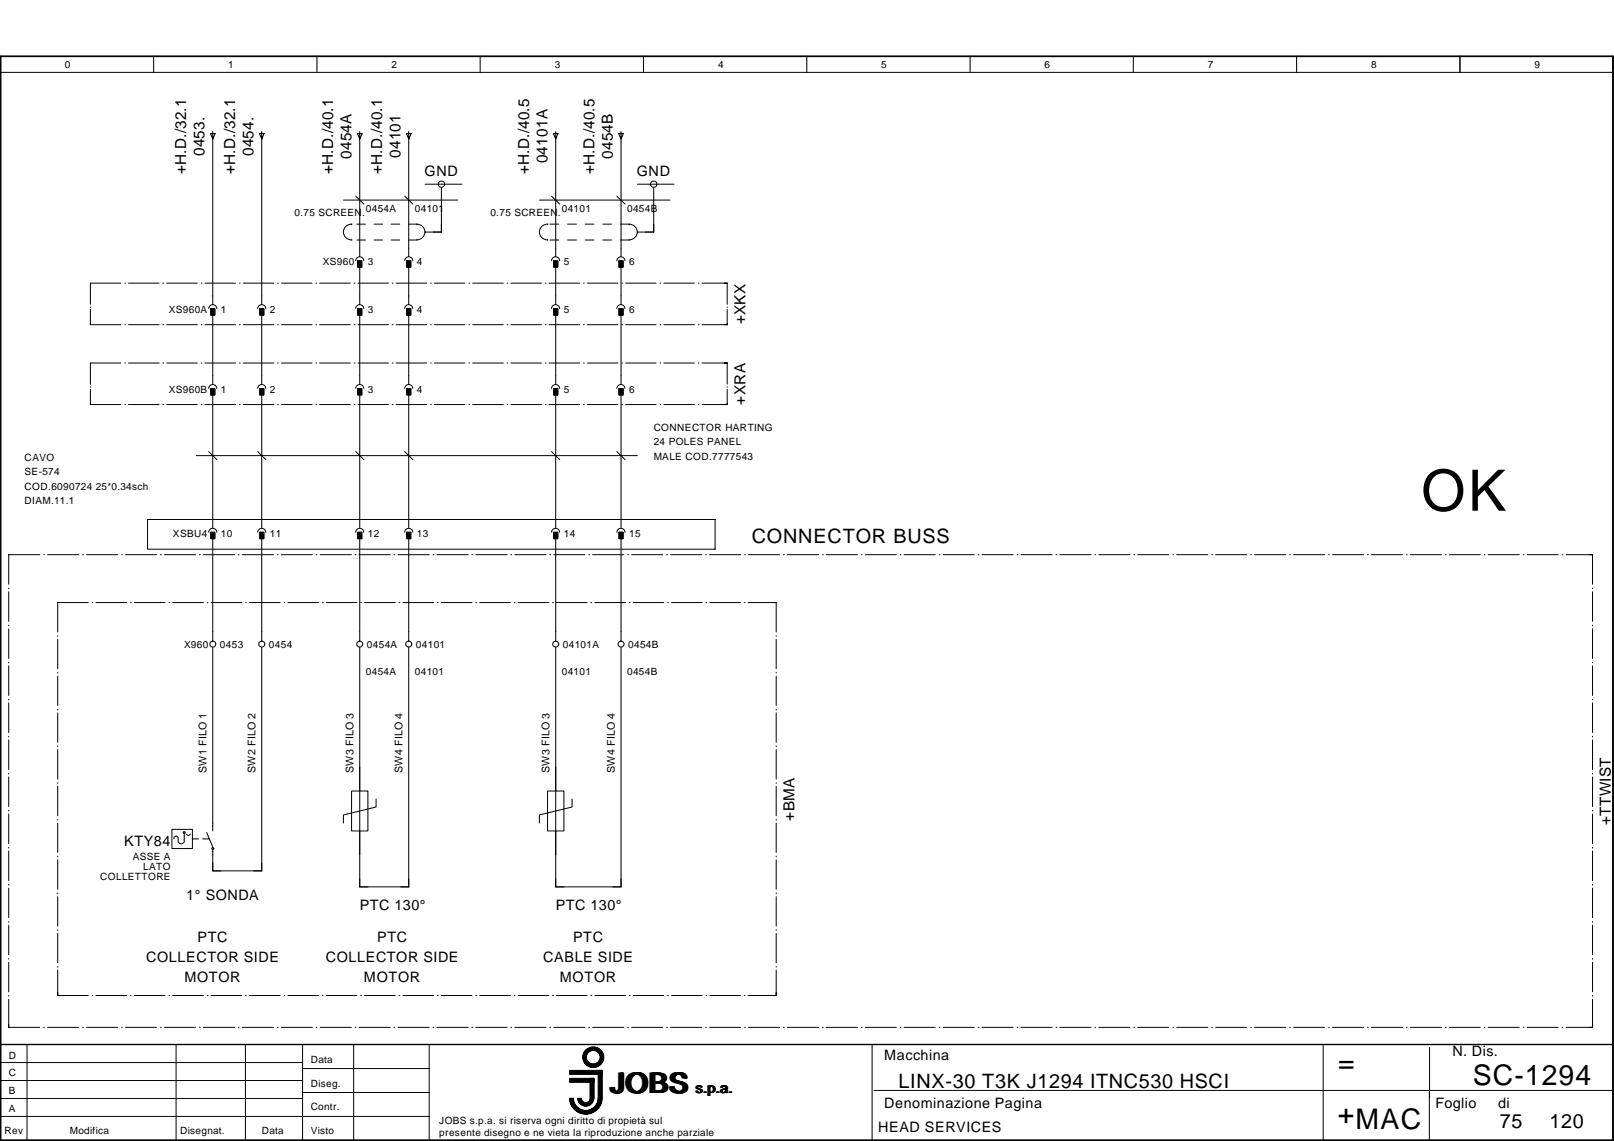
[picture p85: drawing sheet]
<svg xmlns="http://www.w3.org/2000/svg" width="297mm" height="210mm" viewBox="0 0 297 210" stroke-linecap="round" stroke-linejoin="round" font-family="sans-serif">
<defs><g id="words">
<text font-size="10.5" x="261.6" y="94">OK</text>
<g font-size="5.2">
<text x="246.3" y="197.2">=</text>
<text x="112.5" y="201">JOBS</text>
<text x="271.1" y="199.6">SC-1294</text>
<text x="246.2" y="206.7">+MAC</text>
</g>
<g font-size="3.6">
<text x="138.3" y="99.8">CONNECTOR BUSS</text>
<text x="165.4" y="200.2">LINX-30 T3K J1294 ITNC530 HSCI</text>
<text x="276.1" y="207.6">75</text>
<text x="285.2" y="207.6">120</text>
</g>
<g font-size="2.8">
<text x="37.7" y="28.7" transform="rotate(-90 37.7 28.7)">0453.</text>
<text x="46.7" y="28.7" transform="rotate(-90 46.7 28.7)">0454.</text>
<text x="64.7" y="29.2" transform="rotate(-90 64.7 29.2)">0454A</text>
<text x="73.7" y="29.1" transform="rotate(-90 73.7 29.1)">04101</text>
<text x="112.8" y="29.2" transform="rotate(-90 112.8 29.2)">0454B</text>
<text x="34.3" y="32" transform="rotate(-90 34.3 32)">+H.D./32.1</text>
<text x="43.3" y="32" transform="rotate(-90 43.3 32)">+H.D./32.1</text>
<text x="61.3" y="32" transform="rotate(-90 61.3 32)">+H.D./40.1</text>
<text x="70.3" y="32" transform="rotate(-90 70.3 32)">+H.D./40.1</text>
<text x="97.4" y="32" transform="rotate(-90 97.4 32)">+H.D./40.5</text>
<text x="100.8" y="30.1" transform="rotate(-90 100.8 30.1)">04101A</text>
<text x="109.4" y="32" transform="rotate(-90 109.4 32)">+H.D./40.5</text>
<text x="137.2" y="59.6" transform="rotate(-90 137.2 59.6)">+XKX</text>
<text x="137.2" y="74.4" transform="rotate(-90 137.2 74.4)">+XRA</text>
<text x="146.2" y="151" transform="rotate(-90 146.2 151)">+BMA</text>
<text x="296.5" y="151.8" transform="rotate(-90 296.5 151.8)">+TTWIST</text>
</g>
<g font-size="2.6">
<text x="78.1" y="32.4">GND</text>
<text x="117.2" y="32.4">GND</text>
<text x="22.9" y="155.6">KTY84</text>
<text x="34.3" y="165.5">1° SONDA</text>
<text x="66.2" y="167.4">PTC 130°</text>
<text x="102.3" y="167.4">PTC 130°</text>
<text x="36.4" y="173.3">PTC</text>
<text x="69.4" y="173.3">PTC</text>
<text x="105.5" y="173.3">PTC</text>
<text x="26.9" y="177">COLLECTOR SIDE</text>
<text x="60" y="177">COLLECTOR SIDE</text>
<text x="100" y="177">CABLE SIDE</text>
<text x="33.9" y="180.6">MOTOR</text>
<text x="67" y="180.6">MOTOR</text>
<text x="103.1" y="180.6">MOTOR</text>
<text x="162.7" y="195.1">Macchina</text>
<text x="267.3" y="194.3">N. Dis.</text>
<text x="128.1" y="201">s.p.a.</text>
<text x="162.7" y="203.9">Denominazione Pagina</text>
<text x="264.2" y="203.9">Foglio</text>
<text x="275.7" y="203.9">di</text>
<text x="161.6" y="208.3">HEAD SERVICES</text>
</g>
<g font-size="2">
<text x="38" y="142.2" transform="rotate(-90 38 142.2)">SW1 FILO 1</text>
<text x="47.1" y="142.2" transform="rotate(-90 47.1 142.2)">SW2 FILO 2</text>
<text x="65.1" y="142.2" transform="rotate(-90 65.1 142.2)">SW3 FILO 3</text>
<text x="74.1" y="142.2" transform="rotate(-90 74.1 142.2)">SW4 FILO 4</text>
<text x="101.2" y="142.2" transform="rotate(-90 101.2 142.2)">SW3 FILO 3</text>
<text x="113.2" y="142.2" transform="rotate(-90 113.2 142.2)">SW4 FILO 4</text>
</g>
<g font-size="1.8">
<text x="12" y="12.6">0</text>
<text x="42" y="12.6">1</text>
<text x="72" y="12.6">2</text>
<text x="102.1" y="12.6">3</text>
<text x="132.2" y="12.6">4</text>
<text x="162.2" y="12.6">5</text>
<text x="192.3" y="12.6">6</text>
<text x="222.3" y="12.6">7</text>
<text x="252.4" y="12.6">8</text>
<text x="282.4" y="12.6">9</text>
<text x="54.2" y="39.8">0.75 SCREEN.</text>
<text x="67.3" y="39">0454A</text>
<text x="76.3" y="39">04101</text>
<text x="90.3" y="39.8">0.75 SCREEN.</text>
<text x="103.4" y="39">04101</text>
<text x="115.4" y="39">0454B</text>
<text x="59.4" y="48.8">XS960</text>
<text x="67.7" y="48.8">3</text>
<text x="76.7" y="48.8">4</text>
<text x="103.8" y="48.8">5</text>
<text x="115.8" y="48.8">6</text>
<text x="31.1" y="57.6">XS960A</text>
<text x="40.7" y="57.6">1</text>
<text x="49.7" y="57.6">2</text>
<text x="67.7" y="57.6">3</text>
<text x="76.7" y="57.6">4</text>
<text x="103.8" y="57.6">5</text>
<text x="115.8" y="57.6">6</text>
<text x="31.1" y="72.3">XS960B</text>
<text x="40.7" y="72.3">1</text>
<text x="49.7" y="72.3">2</text>
<text x="67.7" y="72.3">3</text>
<text x="76.7" y="72.3">4</text>
<text x="103.8" y="72.3">5</text>
<text x="115.8" y="72.3">6</text>
<text x="120.3" y="79.3">CONNECTOR HARTING</text>
<text x="120.3" y="81.9">24 POLES PANEL</text>
<text x="4.5" y="84.8">CAVO</text>
<text x="4.5" y="87.5">SE-574</text>
<text x="120.3" y="84.6">MALE COD.7777543</text>
<text x="4.5" y="90.1">COD.6090724 25*0.34sch</text>
<text x="4.5" y="92.8">DIAM.11.1</text>
<text x="31.8" y="98.7">XSBU4</text>
<text x="40.7" y="98.7">10</text>
<text x="49.7" y="98.7">11</text>
<text x="67.7" y="98.7">12</text>
<text x="76.7" y="98.7">13</text>
<text x="103.8" y="98.7">14</text>
<text x="115.8" y="98.7">15</text>
<text x="33.9" y="119.3">X960</text>
<text x="40.5" y="119.3">0453</text>
<text x="49.5" y="119.3">0454</text>
<text x="67.5" y="119.3">0454A</text>
<text x="76.5" y="119.3">04101</text>
<text x="103.6" y="119.3">04101A</text>
<text x="115.6" y="119.3">0454B</text>
<text x="67.3" y="124.2">0454A</text>
<text x="76.3" y="124.2">04101</text>
<text x="103.4" y="124.2">04101</text>
<text x="115.4" y="124.2">0454B</text>
<text x="18.4" y="161.9">COLLETTORE</text>
<text x="24.4" y="158.2">ASSE A</text>
<text x="26.3" y="160">LATO</text>
<text x="1.6" y="194.7">D</text>
<text x="57.2" y="195.5">Data</text>
<text x="1.6" y="201.3">B</text>
<text x="1.6" y="198">C</text>
<text x="57.2" y="199.9">Diseg.</text>
<text x=".8" y="208.7">Rev</text>
<text x="1.6" y="204.6">A</text>
<text x="12.9" y="208.7">Modifica</text>
<text x="33.1" y="208.7">Disegnat.</text>
<text x="48.2" y="208.7">Data</text>
<text x="57.2" y="204.3">Contr.</text>
<text x="57.2" y="208.7">Visto</text>
<text x="80.9" y="206.8">JOBS s.p.a. si riserva ogni diritto di propietà sul</text>
<text x="80.9" y="209">presente disegno e ne vieta la riproduzione anche parziale</text>
</g>
</g></defs>
<g fill="none" stroke="#000" stroke-width=".18">
<path d="M.1 10.4h296.8v199.4h-296.8zM.1 13.3h296.8M28.3 10.4v2.9M58.3 10.4v2.9M88.4 10.4v2.9M118.4 10.4v2.9M148.5 10.4v2.9M178.5 10.4v2.9M208.6 10.4v2.9M238.6 10.4v2.9M268.7 10.4v2.9M63.2 36.8h21"/>
<path d="M78.2 33.9h6.8M99.3 36.8h24M117.3 33.9h6.8M16.6 59.5v.2h5.6M16.6 56.5v.1M16.6 56.9v2.8M22.2 52.1h-5.6v3.9M23 59.7h.1M23 52.1h.1M23.6 59.7h5.7M23.6 52.1h5.7M30 59.7h.1"/>
<path d="M30 52.1h.1M30.7 59.7h5.6M30.7 52.1h5.6M37 59.7h.2M37 52.1h.2M37.7 59.7h5.6M37.7 52.1h5.6M44.1 59.7h.1M44.1 52.1h.1M44.8 59.7h5.6M44.8 52.1h5.6M51.1 59.7h.1"/>
<path d="M51.1 52.1h.1M51.8 59.7h5.6M51.8 52.1h5.6M58.1 59.7h.2M58.1 52.1h.2M58.8 59.7h5.7M58.8 52.1h5.7M64.7 44.2h.1M64.8 41.2a1.45 1.45 0 0 0-1.6 1.4 1.45 1.45 0 0 0 1.5 1.5M65.2 59.7h.1M65.2 52.1h.1M65.7 44.2h1.6"/>
<path d="M65.7 41.2h1.6M65.9 59.7h5.6M65.9 52.1h5.6M68.8 44.2h1.6M68.8 41.2h1.6M72 44.2h1.6M72 41.2h1.6M72.2 59.7h.1M72.2 52.1h.1M72.9 59.7h5.6M72.9 52.1h5.6M75.2 44.2h1.5"/>
<path d="M75.2 41.2h1.5M76.7 41.2a1.45 1.45 0 0 1 1.5 1.5 1.45 1.45 0 0 1-1.5 1.4M78.2 42.7h1.5M79.2 59.7h.2M79.2 52.1h.2M79.9 59.7h5.7M79.9 52.1h5.7M86.3 59.7h.1M86.3 52.1h.1M87 59.7h5.6M87 52.1h5.6M93.3 59.7h.2"/>
<path d="M93.3 52.1h.2M94 59.7h5.6M94 52.1h5.6M100.3 59.7h.2M100.3 52.1h.2M100.8 44.2h.1M100.9 41.2a1.45 1.45 0 0 0-1.6 1.4 1.45 1.45 0 0 0 1.4 1.5M101 59.7h5.7M101 52.1h5.7M101.2 44.2h1.6M101.2 41.2h1.6M104.5 44.2h1.6"/>
<path d="M104.5 41.2h1.6M107.4 59.7h.1M107.4 52.1h.1M107.7 44.2h1.6M107.7 41.2h1.6M108.1 59.7h5.6M108.1 52.1h5.6M110.9 44.2h1.6M110.9 41.2h1.6M114.2 44.2h1.6M114.2 41.2h1.6M114.4 59.7h.2"/>
<path d="M114.4 52.1h.2M115.1 59.7h5.7M115.1 52.1h5.7M115.8 41.2a1.45 1.45 0 0 1 1.5 1.5 1.45 1.45 0 0 1-1.5 1.4M117.3 42.7h1.5M121.5 59.7h.1M121.5 52.1h.1M122.2 59.7h5.6M122.2 52.1h5.6M128.5 59.7h.1M128.5 52.1h.1M129.2 52.1h4.6v3.9"/>
<path d="M133.8 56.9v2.8h-4.6M133.8 56.5v.1M16.6 74.2v.2h5.6M16.6 71.2h.1M16.6 71.6v2.8M22.2 66.8h-5.6v3.9M23 74.4h.1M23 66.8h.1M23.6 74.4h5.7M23.6 66.8h5.7M30 74.4h.1M30 66.8h.1"/>
<path d="M30.7 74.4h5.6M30.7 66.8h5.6M37 74.4h.2M37 66.8h.2M37.7 74.4h5.6M37.7 66.8h5.6M44.1 74.4h.1M44.1 66.8h.1M44.8 74.4h5.6M44.8 66.8h5.6M51.1 74.4h.1M51.1 66.8h.1"/>
<path d="M51.8 74.4h5.6M51.8 66.8h5.6M58.1 74.4h.2M58.1 66.8h.2M58.8 74.4h5.7M58.8 66.8h5.7M65.2 74.4h.1M65.2 66.8h.1M65.9 74.4h5.6M65.9 66.8h5.6M72.2 74.4h.1M72.2 66.8h.1"/>
<path d="M72.9 74.4h5.6M72.9 66.8h5.6M79.2 74.4h.2M79.2 66.8h.2M79.9 74.4h5.7M79.9 66.8h5.7M86.3 74.4h.1M86.3 66.8h.1M87 74.4h5.6M87 66.8h5.6M93.3 74.4h.2M93.3 66.8h.2"/>
<path d="M94 74.4h5.6M94 66.8h5.6M100.3 74.4h.2M100.3 66.8h.2M101 74.4h5.7M101 66.8h5.7M107.4 74.4h.1M107.4 66.8h.1M108.1 74.4h5.6M108.1 66.8h5.6M114.4 74.4h.2M114.4 66.8h.2"/>
<path d="M115.1 74.4h5.7M115.1 66.8h5.7M121.5 74.4h.1M121.5 66.8h.1M122.2 74.4h5.6M122.2 66.8h5.6M128.5 74.4h.1M128.5 66.8h.1M129.2 66.8h4.6v3.9M133.8 71.2h.1M133.8 71.6v2.8h-4.6M27.2 95.6h104.4v5.4h-104.4z"/>
<path d="M36.1 83.8h81.2M1.6 108.2v.1M1.6 108.9v5.4M1.6 115v.1M1.6 115.7v5.4M7.3 102h-5.7v5.5M8 102h.2M8.8 102h5.7M10.6 116.9v.2M10.6 117.6v5.4M15.2 102h.1M15.9 102h5.8"/>
<path d="M16.3 110.9h-5.7v5.4M17 110.9h.1M17.6 110.9h5.7M22.4 102h.1M23.1 102h5.7M24 110.9h.1M24.7 110.9h5.7M29.5 102h.2M30.3 102h5.7M31.1 110.9h.1M31.8 110.9h5.6M36.7 102h.1"/>
<path d="M37.4 102h5.8M38.1 110.9h.2M38.8 110.9h5.7M43.9 102h.1M44.6 102h5.7M45.2 110.9h.1M45.9 110.9h5.7M51 102h.2M51.7 102h5.8M52.3 110.9h.1M53 110.9h5.6M58.2 102h.1"/>
<path d="M58.9 102h5.8M59.3 110.9h.2M60 110.9h5.7M65.4 102h.1M66.1 102h5.7M66.4 110.9h.1M67.1 110.9h5.6M72.5 102h.2M73.3 102h5.7M73.4 110.9h.2M74.2 110.9h5.6M79.7 102h.1"/>
<path d="M80.4 102h5.7M80.5 110.9h.2M81.2 110.9h5.7M86.8 102h.2M87.6 110.9h.1M87.6 102h5.7M88.3 110.9h5.6M94 102h.2M94.6 110.9h.2M94.7 102h5.8M95.3 110.9h5.7M101.2 102h.1"/>
<path d="M101.7 110.9h.2M101.9 102h5.8M102.4 110.9h5.6M108.3 102h.2M108.8 110.9h.1M109.1 102h5.7M109.5 110.9h5.6M115.5 102h.2M115.8 110.9h.2M116.2 102h5.8M116.5 110.9h5.7M122.7 102h.1"/>
<path d="M122.9 110.9h.1M123.4 102h5.7M123.6 110.9h5.6M129.9 102h.1M129.9 110.9h.2M130.6 102h5.7M130.6 110.9h5.7M137 110.9h.1M137 102h.2M137.7 110.9h5.2v5.4M137.7 102h5.8M142.9 116.9v.2"/>
<path d="M142.9 117.6v5.4M144.2 102h.1M144.9 102h5.7M151.4 102h.1M152.1 102h5.7M158.5 102h.2M159.2 102h5.8M165.7 102h.1M166.4 102h5.7M172.9 102h.1M173.6 102h5.7M180 102h.2"/>
<path d="M180.7 102h5.8M187.2 102h.1M187.9 102h5.7M194.3 102h.2M195 102h5.8M201.5 102h.2M202.2 102h5.8M208.7 102h.1M209.4 102h5.7M215.9 102h.1M216.6 102h5.7M223 102h.2"/>
<path d="M223.7 102h5.7M230.2 102h.1M230.9 102h5.7M237.3 102h.2M238.1 102h5.7M244.5 102h.1M245.2 102h5.7M251.7 102h.1M252.4 102h5.7M258.8 102h.2M259.6 102h5.7M266 102h.1"/>
<path d="M266.7 102h5.7M273.2 102h.1M273.9 102h5.7M280.3 102h.2M281 102h5.8M287.5 102h.1M288.2 102h4.9v5.5M293.1 108.2v.1M293.1 108.9v5.4M293.1 115v.1M293.1 115.7v5.4M1.6 121.8v.1"/>
<path d="M1.6 122.5v5.5M1.6 128.6v.2M1.6 129.3v5.5M1.6 135.4v.2M1.6 136.1v5.5M10.6 123.7v.1M10.6 124.4v5.4M10.6 130.5v.1M10.6 131.1v5.5M10.6 137.2v.2M10.6 137.9v5.4M142.9 123.7v.1"/>
<path d="M142.9 124.4v5.4M142.9 130.5v.1M142.9 131.1v5.5M142.9 137.2v.2M142.9 137.9v5.4M293.1 121.8v.1M293.1 122.5v5.5M293.1 128.6v.2M293.1 129.3v5.5M293.1 135.4v.2M293.1 136.1v5.5M1.6 142.3v.1"/>
<path d="M1.6 142.9v5.5M1.6 149.1v.1M1.6 149.7v5.5M1.6 155.9v.1M1.6 156.5v5.5M10.6 144v.1M10.6 144.7v5.4M10.6 150.7v.2M10.6 151.4v5.4M10.6 157.5v.1M10.6 158.2v5.4M66.2 141.1v4.4h1.5v7.4h-3v-7.4h1.5"/>
<path d="M66.2 152.9v4.4M69.2 147v1.5l-6 1.4v1.5M102.3 141.1v4.4h1.5v7.4h-3v-7.4h1.5M102.3 152.9v4.4M105.3 147v1.5l-6 1.4v1.5M142.9 144v.1M142.9 144.7v5.4M142.9 150.7v.2M142.9 151.4v5.4M142.9 157.5v.1M142.9 158.2v5.4M293.1 142.3v.1"/>
<path d="M293.1 142.9v5.5M293.1 149.1v.1M293.1 149.7v5.5M293.1 155.9v.1M293.1 156.5v5.5M1.6 162.7v.1M1.6 163.4v5.4M1.6 169.5v.2M1.6 170.2v5.4M1.6 176.3v.2M1.6 177v5.5M10.6 164.3v.1"/>
<path d="M10.6 165v5.4M10.6 171v.2M10.6 171.7v5.4M10.6 177.8v.1M10.6 178.5v4.6M142.9 178.5v4.6h-5.2M142.9 164.3v.1M142.9 165v5.4M142.9 171v.2M142.9 171.7v5.4M142.9 177.8v.1M293.1 162.7v.1"/>
<path d="M293.1 163.4v5.4M293.1 169.5v.2M293.1 170.2v5.4M293.1 176.3v.2M293.1 177v5.5M.1 198.8h55.6M.1 195.5h55.6M.1 192.2h296.8M1.6 188.5v.5h5.7M1.6 183.1v.2M1.6 183.8v5.2M5 192.2v17.6"/>
<path d="M8 189h.2M8.8 189h5.7M10.6 182.6v.5h5.7M15.2 189h.1M15.9 189h5.8M17 183.1h.1M17.6 183.1h5.7M22.4 189h.1M23.1 189h5.7M24 183.1h.1M24.7 183.1h5.7M29.5 189h.2"/>
<path d="M30.3 189h5.7M31.1 183.1h.1M31.8 183.1h5.6M32.4 192.2v17.6M36.7 189h.1M37.4 189h5.8M38.1 183.1h.2M38.8 183.1h5.7M43.9 189h.1M44.6 189h5.7M45.2 192.2v17.6M45.2 183.1h.1"/>
<path d="M45.9 183.1h5.7M51 189h.2M51.7 189h5.8M52.3 183.1h.1M53 183.1h5.6M55.7 192.2v17.6M55.7 196.6h23.3M58.2 189h.1M58.9 189h5.8M59.3 183.1h.2M60 183.1h5.7M65.1 192.2v17.6"/>
<path d="M65.4 189h.1M66.1 189h5.7M66.4 183.1h.1M67.1 183.1h5.6M72.5 189h.2M73.3 189h5.7M73.4 183.1h.2M74.2 183.1h5.6M79 192.2v17.6M79.7 189h.1M80.4 189h5.7M80.5 183.1h.2"/>
<path d="M81.2 183.1h5.7M86.8 189h.2M87.6 183.1h.1M87.6 189h5.7M88.3 183.1h5.6M94 189h.2M94.6 183.1h.2M94.7 189h5.8M95.3 183.1h5.7M101.2 189h.1M101.7 183.1h.2M101.9 189h5.8"/>
<path d="M102.4 183.1h5.6M108.3 189h.2M108.8 183.1h.1M109.1 189h5.7M109.5 183.1h5.6M115.5 189h.2M115.8 183.1h.2M116.2 189h5.8M116.5 183.1h5.7M122.7 189h.1M122.9 183.1h.1M123.4 189h5.7"/>
<path d="M123.6 183.1h5.6M129.9 189h.1M129.9 183.1h.2M130.6 189h5.7M130.6 183.1h5.7M137 183.1h.1M137 189h.2M137.7 189h5.8M144.2 189h.1M144.9 189h5.7M151.4 189h.1M152.1 189h5.7"/>
<path d="M158.5 189h.2M159.2 189h5.8M160.5 192.2v17.6M165.7 189h.1M166.4 189h5.7M172.9 189h.1M173.6 189h5.7M180 189h.2M180.7 189h5.8M187.2 189h.1M187.9 189h5.7M194.3 189h.2"/>
<path d="M195 189h5.8M201.5 189h.2M202.2 189h5.8M208.7 189h.1M209.4 189h5.7M215.9 189h.1M216.6 189h5.7M223 189h.2M223.7 189h5.7M230.2 189h.1M230.9 189h5.7M237.3 189h.2"/>
<path d="M238.1 189h5.7M243.5 192.2v17.6M244.5 189h.1M245.2 189h5.7M251.7 189h.1M252.4 189h5.7M258.8 189h.2M259.6 189h5.7M263.1 192.7v9.2M266 189h.1M266.7 189h5.7M273.2 189h.1"/>
<path d="M273.9 189h5.7M280.3 189h.2M281 189h5.8M287.5 189h.1M293.1 183.8v5.2h-4.9M293.1 183.1v.2M.1 205.4h78.9M.1 202.1h55.6M55.7 201h23.3M105 202a2.85 2.85 0 0 0 2.8 2.8 2.85 2.85 0 0 0 2.9-2.8M105 202a2.77 2.77 0 0 0 2.8 2.7 2.77 2.77 0 0 0 2.8-2.7M105.1 202a2.69 2.69 0 0 0 2.7 2.7 2.69 2.69 0 0 0 2.7-2.7"/>
<path d="M105.2 202a2.63 2.63 0 0 0 2.6 2.6 2.63 2.63 0 0 0 2.6-2.6M105.3 202a2.54 2.54 0 0 0 2.5 2.5 2.54 2.54 0 0 0 2.5-2.5M105.3 202a2.47 2.47 0 0 0 2.5 2.4 2.47 2.47 0 0 0 2.5-2.4M105.4 202a2.39 2.39 0 0 0 2.4 2.4 2.39 2.39 0 0 0 2.4-2.4M106.3 202a1.49 1.49 0 0 0 1.5 1.5 1.49 1.49 0 0 0 1.5-1.5M106.4 202a1.42 1.42 0 0 0 1.4 1.4 1.42 1.42 0 0 0 1.4-1.4M106.5 202a1.34 1.34 0 0 0 1.3 1.3 1.34 1.34 0 0 0 1.4-1.3M106.5 202a1.27 1.27 0 0 0 1.3 1.3 1.27 1.27 0 0 0 1.3-1.3M106.6 202a1.19 1.19 0 0 0 1.2 1.2 1.19 1.19 0 0 0 1.2-1.2M106.7 202a1.12 1.12 0 0 0 1.1 1.1 1.12 1.12 0 0 0 1.1-1.1M106.8 202a1.04 1.04 0 0 0 1 1.1 1.04 1.04 0 0 0 1-1.1M106.8 202a.96 .96 0 0 0 1 1 .96 .96 0 0 0 1-1"/>
<path d="M106.9 202a.89 .89 0 0 0 .9 .9 .89 .89 0 0 0 .9-.9M107 202a.81 .81 0 0 0 .8 .8 .81 .81 0 0 0 .8-.8M110.1 202a2.3 2.3 0 0 1-2.3 2.3 2.3 2.3 0 0 1-2.3-2.3 2.32 2.32 0 0 0 2.3 2.3 2.32 2.32 0 0 0 2.3-2.3M110.7 202a2.94 2.94 0 0 1-2.9 2.9 2.94 2.94 0 0 1-3-2.9 3 3 0 0 0 3 3 3 3 0 0 0 3-3M160.9 200.6h136M263.1 200.6v9.2"/>
<circle cx="109.2" cy="194.5" r="1.33"/>
<circle cx="109.2" cy="194.5" r="1.48"/>
<circle cx="109.2" cy="194.5" r="1.55"/>
<circle cx="109.2" cy="194.5" r="1.85"/>
<circle cx="109.2" cy="194.5" r="1.25"/>
<circle cx="109.2" cy="194.5" r="1.78"/>
<circle cx="109.2" cy="194.5" r="1.4"/>
<circle cx="109.2" cy="194.5" r="1.63"/>
<circle cx="109.2" cy="194.5" r="1.69"/>
<circle cx="109.2" cy="194.5" r="1.92"/>
</g>
<path d="M.1 10.4h296.8v199.4h-296.8zM.1 192.2h296.8" fill="none" stroke="#000" stroke-width=".26"/>
<path d="M104.8 196.9h6v.8h-6zM104.8 198.4h4.5v.7h-4.5zM108.6 198.4h.7v3.7h-.7zM110.1 196.9h.7v5.2h-.7z" fill="#000" stroke="#000" stroke-width=".18"/>
<g fill="none" stroke="#000" stroke-width=".19">
<path d="M38.7 24.6h.9l-.4 1zM39.2 24.2v31.7M47.7 24.6h.9l-.4 1zM48.2 24.2v31.7M65.5 36.1l1.5 1.4M65.8 24.6h.9l-.5 1zM66.2 24.2v22.9M74.5 36.1l1.5 1.4M74.8 24.6h.9l-.5 1zM75.2 24.2v22.9M81.2 34.6v8.1h-1.5M101.5 36.1l1.5 1.4"/>
<path d="M101.9 24.6h.8l-.4 1zM102.3 24.2v22.9M113.5 36.1l1.5 1.4M113.9 24.6h.8l-.4 1zM114.3 24.2v22.9M120.3 34.6v8.1h-1.5M38.4 56.8a.74 .74 0 0 1 .8-.8 .74 .74 0 0 1 .7 .8M38.8 56.8h.7v1.2h-.7zM39.2 57.4v13.2M47.4 56.8a.74 .74 0 0 1 .8-.8 .74 .74 0 0 1 .7 .8M47.8 56.8h.8v1.2h-.8zM48.2 57.4v13.2"/>
<path d="M65.5 48a.74 .74 0 0 1 .7-.8 .74 .74 0 0 1 .7 .8M65.5 56.8a.74 .74 0 0 1 .7-.8 .74 .74 0 0 1 .7 .8M65.8 48h.8v1.1h-.8zM65.8 56.8h.8v1.2h-.8zM66.2 48.6v7.3M66.2 57.4v13.2M74.5 48a.74 .74 0 0 1 .7-.8 .74 .74 0 0 1 .8 .8M74.5 56.8a.74 .74 0 0 1 .7-.8 .74 .74 0 0 1 .8 .8M74.8 48h.8v1.1h-.8zM74.8 56.8h.8v1.2h-.8zM75.2 48.6v7.3M75.2 57.4v13.2"/>
<path d="M101.5 48a.74 .74 0 0 1 .8-.8 .74 .74 0 0 1 .7 .8M101.5 56.8a.74 .74 0 0 1 .8-.8 .74 .74 0 0 1 .7 .8M101.9 48h.8v1.1h-.8zM101.9 56.8h.8v1.2h-.8zM102.3 48.6v7.3M102.3 57.4v13.2M113.5 48a.74 .74 0 0 1 .8-.8 .74 .74 0 0 1 .7 .8M113.5 56.8a.74 .74 0 0 1 .8-.8 .74 .74 0 0 1 .7 .8M113.9 48h.8v1.1h-.8zM113.9 56.8h.8v1.2h-.8zM114.3 48.6v7.3M114.3 57.4v13.2"/>
<path d="M38.4 71.5a.74 .74 0 0 1 .8-.8 .74 .74 0 0 1 .7 .8M38.8 71.5h.7v1.2h-.7zM39.2 72.1v24.9M47.4 71.5a.74 .74 0 0 1 .8-.8 .74 .74 0 0 1 .7 .8M47.8 71.5h.8v1.2h-.8zM48.2 72.1v24.9M65.5 71.5a.74 .74 0 0 1 .7-.8 .74 .74 0 0 1 .7 .8M65.8 71.5h.8v1.2h-.8zM66.2 72.1v24.9M74.5 71.5a.74 .74 0 0 1 .7-.8 .74 .74 0 0 1 .8 .8M74.8 71.5h.8v1.2h-.8zM75.2 72.1v24.9"/>
<path d="M101.5 71.5a.74 .74 0 0 1 .8-.8 .74 .74 0 0 1 .7 .8M101.9 71.5h.8v1.2h-.8zM102.3 72.1v24.9M113.5 71.5a.74 .74 0 0 1 .8-.8 .74 .74 0 0 1 .7 .8M113.9 71.5h.8v1.2h-.8zM114.3 72.1v24.9M38.4 97.9a.74 .74 0 0 1 .8-.7 .74 .74 0 0 1 .7 .7M38.4 83.1l1.5 1.5M38.8 97.9h.7v1.2h-.7zM39.2 98.5v19.4M47.4 97.9a.74 .74 0 0 1 .8-.7 .74 .74 0 0 1 .7 .7M47.4 83.1l1.5 1.5"/>
<path d="M47.8 97.9h.8v1.2h-.8zM48.2 98.5v19.4M65.5 97.9a.74 .74 0 0 1 .7-.7 .74 .74 0 0 1 .7 .7M65.5 83.1l1.5 1.5M65.8 97.9h.8v1.2h-.8zM66.2 98.5v19.4M74.5 97.9a.74 .74 0 0 1 .7-.7 .74 .74 0 0 1 .8 .7M74.5 83.1l1.5 1.5M74.8 97.9h.8v1.2h-.8zM75.2 98.5v19.4M101.5 97.9a.74 .74 0 0 1 .8-.7 .74 .74 0 0 1 .7 .7M101.5 83.1l1.5 1.5"/>
<path d="M101.9 97.9h.8v1.2h-.8zM102.3 98.5v19.4M113.5 97.9a.74 .74 0 0 1 .8-.7 .74 .74 0 0 1 .7 .7M113.5 83.1l1.5 1.5M113.9 97.9h.8v1.2h-.8zM114.3 98.5v19.4M39.2 119.1v33.8M48.2 119.1v41.1h-9v-3.8M66.2 119.1v44.1h9v-44.1M102.3 119.1v44.1h12v-44.1M31.6 152.6h3.8v3.5h-3.8zM33.7 153.1l.3-.1 .1 .2-.3 .1z"/>
<path d="M33.9 153.5v1.4l-.4 .3h-.4l-.3-.3v-.9l-.4-.2-.4 .2v.3M34.3 153.5l.3 .3 .4-.3M35.4 154.3h1.1M37.3 154.3h1.1M38 153.2l1.2 2.6M39 156h.3v.2l-.2 .1zM39.2 158.8v1.4h1.5M66.2 161.7v1.5h1.5M102.3 161.7v1.5h1.5"/>
<circle cx="81.2" cy="33.9" r=".58"/>
<circle cx="120.3" cy="33.9" r=".6"/>
<circle cx="39.2" cy="118.5" r=".56"/>
<circle cx="48.2" cy="118.5" r=".54"/>
<circle cx="66.2" cy="118.5" r=".56"/>
<circle cx="75.2" cy="118.5" r=".56"/>
<circle cx="102.3" cy="118.5" r=".56"/>
<circle cx="114.3" cy="118.5" r=".55"/>
</g>
<g fill="#000" stroke="#000" stroke-width=".19">
<path d="M38.8 56.8h.7v1.2h-.7zM47.8 56.8h.8v1.2h-.8zM65.8 48h.8v1.1h-.8zM65.8 56.8h.8v1.2h-.8zM74.8 48h.8v1.1h-.8zM74.8 56.8h.8v1.2h-.8zM101.9 48h.8v1.1h-.8zM101.9 56.8h.8v1.2h-.8zM113.9 48h.8v1.1h-.8zM113.9 56.8h.8v1.2h-.8zM38.8 71.5h.7v1.2h-.7zM47.8 71.5h.8v1.2h-.8z"/>
<path d="M65.8 71.5h.8v1.2h-.8zM74.8 71.5h.8v1.2h-.8zM101.9 71.5h.8v1.2h-.8zM113.9 71.5h.8v1.2h-.8zM38.8 97.9h.7v1.2h-.7zM47.8 97.9h.8v1.2h-.8zM65.8 97.9h.8v1.2h-.8zM74.8 97.9h.8v1.2h-.8zM101.9 97.9h.8v1.2h-.8zM113.9 97.9h.8v1.2h-.8z"/>
</g>
<use href="#words"/>
</svg>
